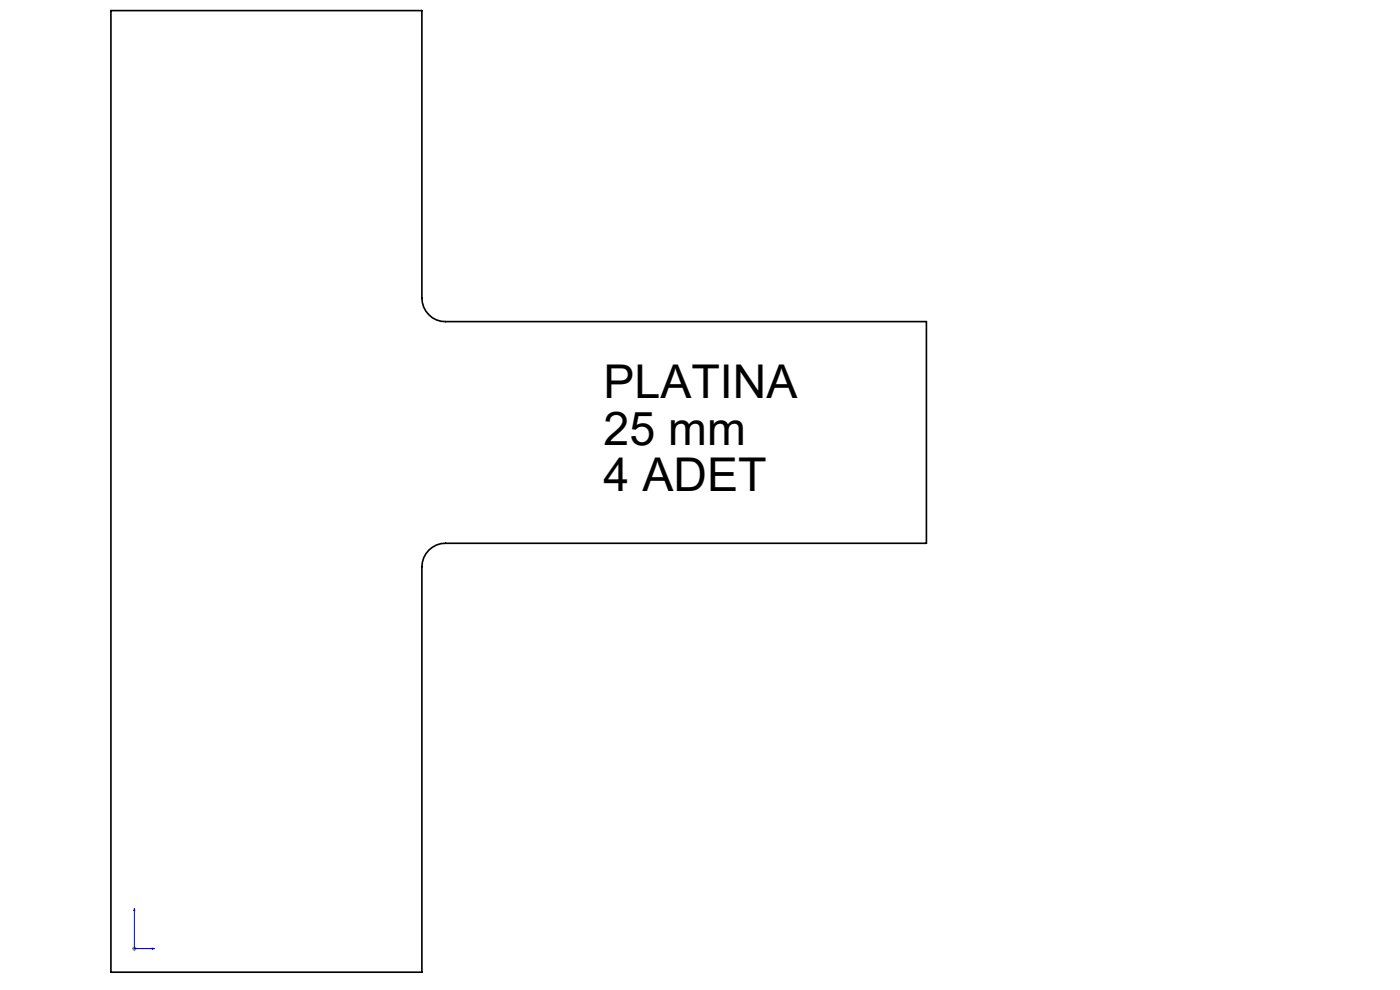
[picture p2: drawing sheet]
<svg xmlns="http://www.w3.org/2000/svg" width="297mm" height="210mm" viewBox="0 0 297 210" stroke-linecap="round" stroke-linejoin="round" font-family="sans-serif">
<defs><g id="words">
<g font-size="9.9">
<text x="128" y="84.4">PLATINA</text>
<text x="128" y="94.3">25 mm</text>
<text x="128" y="104.2">4 ADET</text>
</g>
</g></defs>
<path d="M28.5 192.7l.1 .5h-.2zM28.5 192.7v8.5h4.2M32.3 201.1l.4 .1-.4 .1z" fill="none" stroke="#00f" stroke-width=".21"/>
<path d="M28 201.2h1M28.2 200.9l.7 .7M28.5 200.7v1M28.9 200.9l-.7 .7" fill="none" stroke="#808080" stroke-width=".21"/>
<path d="M32.3 201.1l.4 .1-.4 .1zM28.5 192.7l.1 .5h-.2z" fill="#00f"/>
<path d="M23.5 2.2h66v61a5 5 0 0 0 5 5h102v47h-102a5 5 0 0 0-5 5v86h-66z" fill="none" stroke="#000" stroke-width=".35"/>
<use href="#words"/>
</svg>
